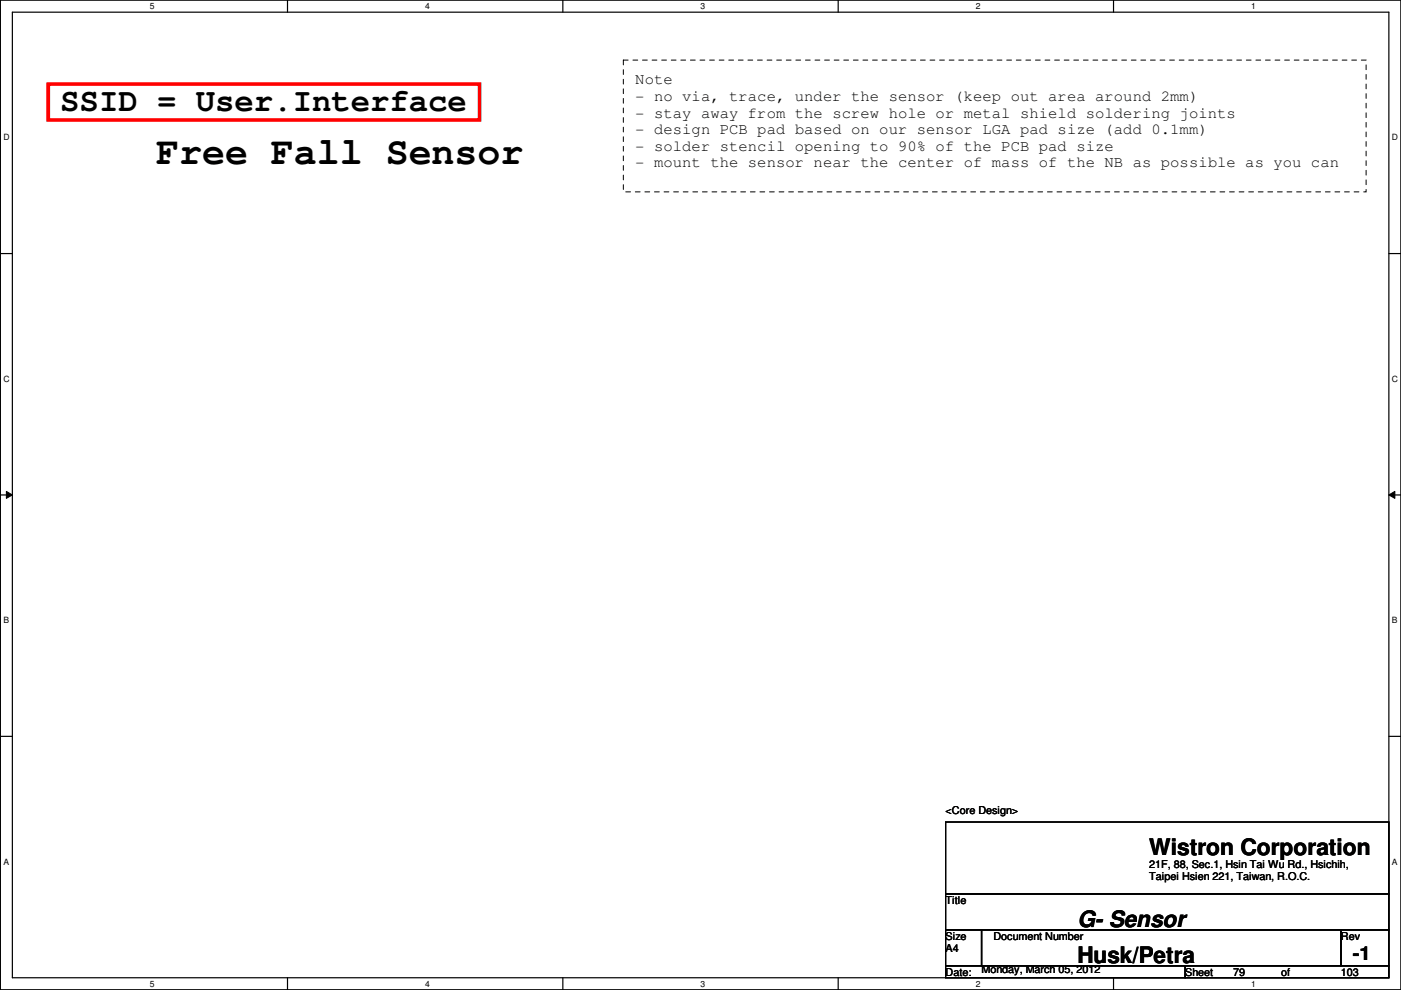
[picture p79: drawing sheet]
<svg xmlns="http://www.w3.org/2000/svg" width="297mm" height="210mm" viewBox="0 0 297 210" stroke-linecap="round" stroke-linejoin="round" font-family="sans-serif">
<defs><g id="words">
<text font-size="8.1" x="33.1" y="34.8">Free Fall Sensor</text>
<text font-size="6.9" x="12.8" y="23.5">SSID = User.Interface</text>
<g font-size="4.8">
<text x="243.7" y="181.3">Wistron Corporation</text>
<text x="228.4" y="196.5">G- Sensor</text>
<text x="228.4" y="204.2">Husk/Petra</text>
</g>
<text font-size="4.1" x="286.8" y="203.5">-1</text>
<g font-size="3.3">
<text x="134.7" y="17.9">Note</text>
<text x="134.7" y="21.4">- no via, trace, under the sensor (keep out area around 2mm)</text>
<text x="134.7" y="24.9">- stay away from the screw hole or metal shield soldering joints</text>
<text x="134.7" y="28.4">- design PCB pad based on our sensor LGA pad size (add 0.1mm)</text>
<text x="134.7" y="32">- solder stencil opening to 90% of the PCB pad size</text>
<text x="134.7" y="35.5">- mount the sensor near the center of mass of the NB as possible as you can</text>
</g>
<g font-size="2.3">
<text x="200.5" y="172.6">&lt;Core Design&gt;</text>
<text x="243.7" y="184">21F, 88, Sec.1, Hsin Tai Wu Rd., Hsichih,</text>
<text x="200.5" y="191.6">Title</text>
<text x="243.7" y="186.6">Taipei Hsien 221, Taiwan, R.O.C.</text>
<text x="200.5" y="199.2">Size</text>
<text x="200.5" y="201.8">A4</text>
<text x="210.6" y="199.2">Document Number</text>
<text x="284.3" y="199.2">Rev</text>
<text x="200.5" y="206.8">Date:</text>
<text x="208.1" y="206.3">Monday, March 05, 2012</text>
<text x="251.3" y="206.8">Sheet</text>
<text x="261.4" y="206.8">79</text>
<text x="271.6" y="206.8">of</text>
<text x="284.3" y="206.8">103</text>
</g>
<g font-size="1.8">
<text x="31.8" y="1.9">5</text>
<text x="90.1" y="1.9">4</text>
<text x="148.5" y="1.9">3</text>
<text x="206.9" y="1.9">2</text>
<text x="265.3" y="1.9">1</text>
<text x=".7" y="29.8">D</text>
<text x="295.1" y="29.8">D</text>
<text x=".7" y="80.9">C</text>
<text x="295.1" y="80.9">C</text>
<text x=".7" y="132.1">B</text>
<text x="295.1" y="132.1">B</text>
<text x=".7" y="183.3">A</text>
<text x="295.1" y="183.3">A</text>
<text x="31.8" y="209.2">5</text>
<text x="90.1" y="209.2">4</text>
<text x="148.5" y="209.2">3</text>
<text x="206.9" y="209.2">2</text>
<text x="265.3" y="209.2">1</text>
</g>
</g></defs>
<path d="M.1 0h296.9v209.8h-296.9zM2.6 2.6h291.9v204.7h-291.9z" fill="none" stroke="#000" stroke-width=".25"/>
<g fill="#fff">
<path d="M31.8 .3h1v2h-1z"/>
<path d="M31.8 207.6h1v1.9h-1z"/>
</g>
<path d="M61 0v2.6M61 207.3v2.5" fill="none" stroke="#000" stroke-width=".25"/>
<g fill="#fff">
<path d="M90.1 .3h1v2h-1z"/>
<path d="M90.1 207.6h1v1.9h-1z"/>
</g>
<path d="M119.3 0v2.6M119.3 207.3v2.5" fill="none" stroke="#000" stroke-width=".25"/>
<g fill="#fff">
<path d="M148.5 .3h1v2h-1z"/>
<path d="M148.5 207.6h1v1.9h-1z"/>
</g>
<path d="M177.7 0v2.6M177.7 207.3v2.5" fill="none" stroke="#000" stroke-width=".25"/>
<g fill="#fff">
<path d="M206.9 .3h1v2h-1z"/>
<path d="M206.9 207.6h1v1.9h-1z"/>
</g>
<path d="M236.1 0v2.6M236.1 207.3v2.5" fill="none" stroke="#000" stroke-width=".25"/>
<g fill="#fff">
<path d="M265.3 .3h.9v2h-.9z"/>
<path d="M265.3 207.6h.9v1.9h-.9z"/>
<path d="M.7 28.2h1.3v1.9h-1.3z"/>
<path d="M295.1 28.2h1.3v1.9h-1.3z"/>
<path d="M.7 79.3h1.3v2h-1.3z"/>
<path d="M295.1 79.3h1.3v2h-1.3z"/>
</g>
<path d="M.1 53.8h2.5M294.5 53.8h2.5" fill="none" stroke="#000" stroke-width=".25"/>
<g fill="#fff">
<path d="M.7 130.5h1.2v2h-1.2z"/>
<path d="M295.1 130.5h1.2v2h-1.2z"/>
</g>
<path d="M.1 104.9h2.5M294.5 104.9h2.5" fill="none" stroke="#000" stroke-width=".25"/>
<path d="M1.4 104.2l1.2 .7-1.2 .8zM294.5 104.9l1.2-.7v1.5z" fill="#000"/>
<path d="M1.4 104.2l1.2 .7-1.2 .8zM294.5 104.9l1.2-.7v1.5z" fill="none" stroke="#000" stroke-width=".21"/>
<g fill="#fff">
<path d="M.7 181.7h1.2v2h-1.2z"/>
<path d="M295.1 181.7h1.2v2h-1.2z"/>
</g>
<path d="M.1 156.1h2.5M294.5 156.1h2.5M200.5 174.3h94v15.2h-94zM200.5 189.5h94v7.6h-94zM200.5 197.1h7.6v7.7h-7.6zM208.1 197.1h76.2v7.7h-76.2zM284.3 197.1h10.2v7.7h-10.2zM200.5 204.8h50.8v2.5h-50.8zM251.3 204.8h43.2v2.5h-43.2z" fill="none" stroke="#000" stroke-width=".25"/>
<path d="M10.2 17.8h91.5v7.6h-91.5z" fill="none" stroke="#f00" stroke-width=".76"/>
<path d="M132.2 12.7h157.4v28h-157.4z" fill="none" stroke="#000" stroke-width=".21" stroke-dasharray="1 1 1 1 1 1 1 1"/>
<use href="#words"/>
</svg>
